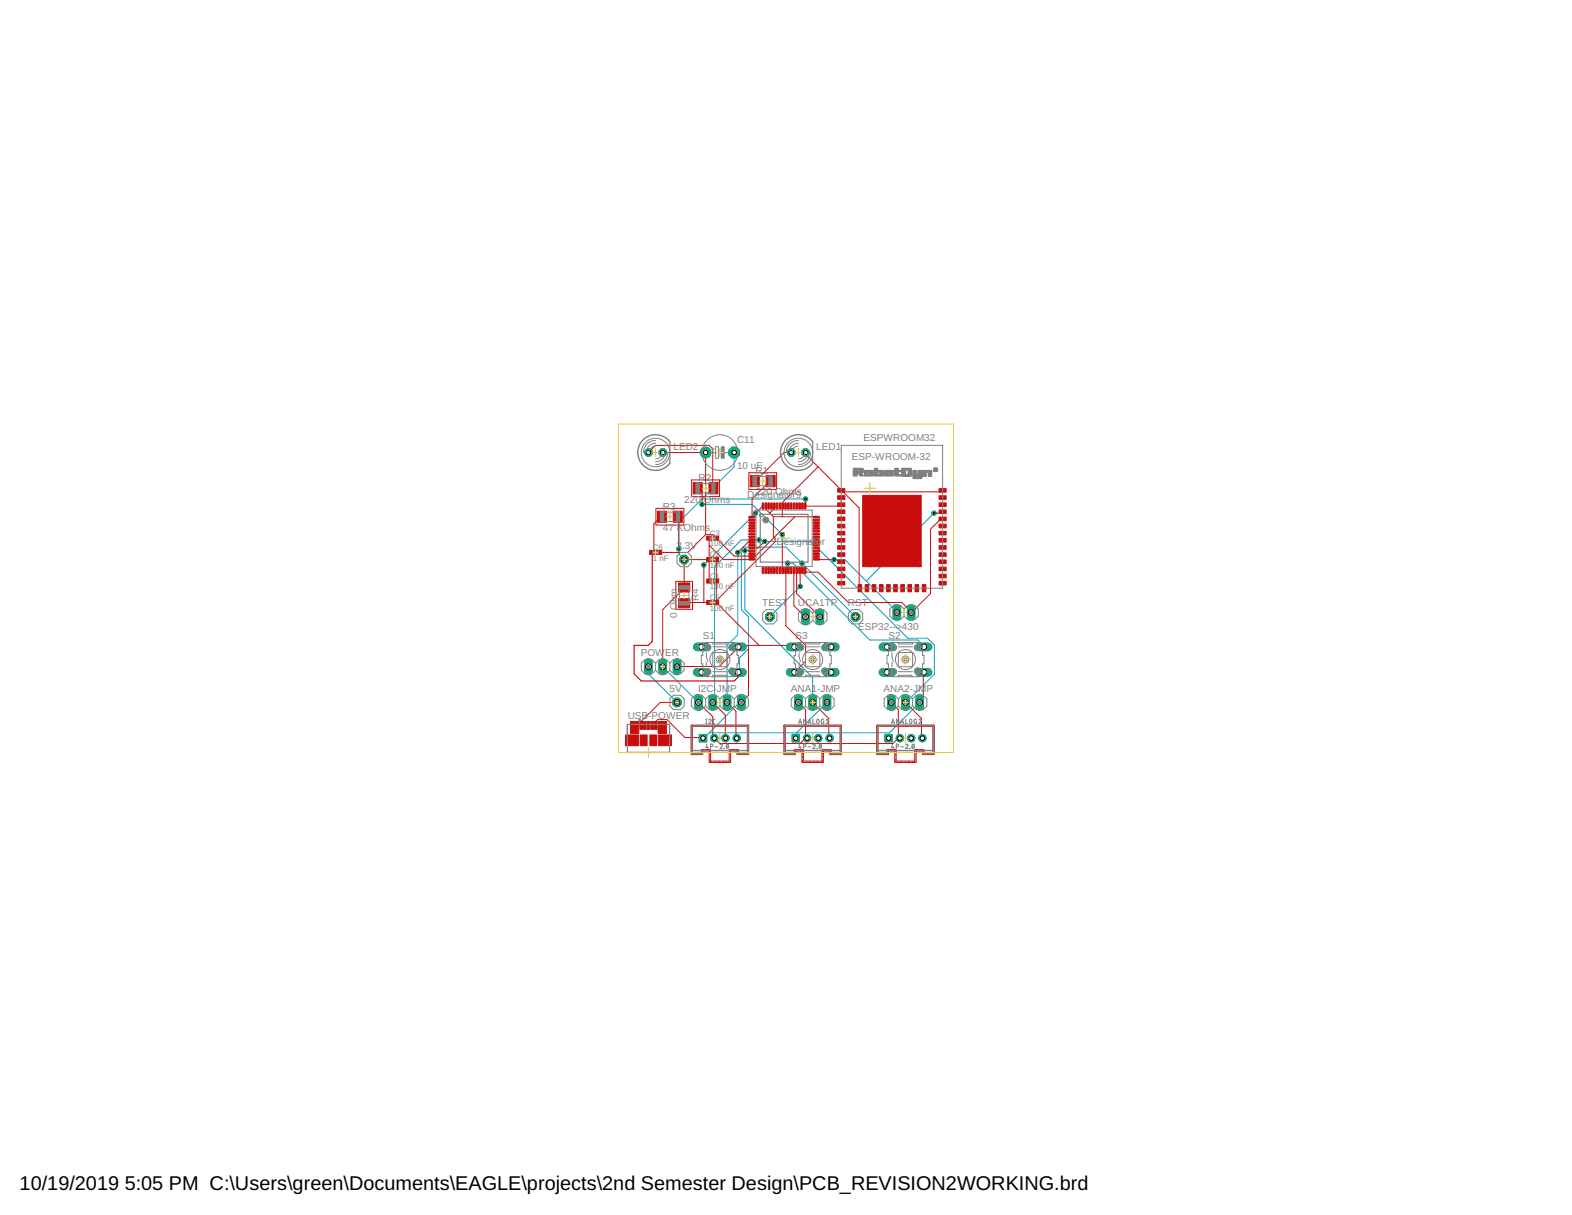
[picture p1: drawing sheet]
<svg xmlns="http://www.w3.org/2000/svg" width="279mm" height="216mm" viewBox="0 0 279 216" stroke-linecap="round" stroke-linejoin="round" font-family="sans-serif">
<defs><g id="words">
<g font-size="3.5">
<text x="3.5" y="211.4">10/19/2019</text>
<text x="22.2" y="211.4">5:05 PM C:\Users\green\Documents\EAGLE\projects\2nd Semester Design\PCB_REVISION2WORKING.brd</text>
</g>
<g font-size="1.8" fill="#808080">
<text x="119.7" y="79.9">LED2</text>
<text x="131" y="78.6">C11</text>
<text x="131" y="83.3">10 uF</text>
<text x="145.1" y="79.9">LED1</text>
<text x="151.4" y="81.7">ESP-WROOM-32</text>
<text x="153.5" y="78.4">ESPWROOM32</text>
<text x="121.6" y="89.3">220</text>
<text x="124.1" y="85.5">R</text>
<text x="125.1" y="89.3">Ohms</text>
<text x="125.4" y="85.5">2</text>
<text x="132.8" y="88.5">Designator9</text>
<text x="134.3" y="84.2">R1</text>
<text x="134.3" y="88">220 Ohms</text>
<text x="117.8" y="90.6">R3</text>
<text x="117.8" y="94.4">47 KOhms</text>
<text x="120.3" y="97.6">3.3V</text>
<text x="137.5" y="96.8">.D</text>
<text x="139.3" y="96.8">esigna</text>
<text x="144.6" y="96.8">tor</text>
<text x="124.1" y="106.8" transform="rotate(-90 124.1 106.8)">R4</text>
<text x="135.5" y="107.8">TEST</text>
<text x="141.8" y="107.8">UCA1TP</text>
<text x="150.7" y="107.8">RST</text>
<text x="120.3" y="109.9" transform="rotate(-90 120.3 109.9)">0 Ohm</text>
<text x="124.9" y="113.5">S1</text>
<text x="141.4" y="113.5">S3</text>
<text x="152.5" y="111.9">ESP32--&gt;430</text>
<text x="157.9" y="113.5">S2</text>
<text x="113.9" y="116.7">POW</text>
<text x="118.2" y="116.7">ER</text>
<text x="123.6" y="115.6">1</text>
<text x="131.5" y="115.7">2</text>
<text x="140.1" y="115.6">1</text>
<text x="148" y="115.7">2</text>
<text x="156.6" y="115.6">1</text>
<text x="164.5" y="115.7">2</text>
<text x="119" y="123">5V</text>
<text x="123.4" y="120">3</text>
<text x="124.1" y="123">I2C-</text>
<text x="127.4" y="123">JMP</text>
<text x="131.5" y="120">4</text>
<text x="139.9" y="120">3</text>
<text x="140.6" y="123">ANA1-JMP</text>
<text x="148" y="120">4</text>
<text x="156.4" y="120">3</text>
<text x="157.1" y="123">ANA2-JMP</text>
<text x="164.5" y="120">4</text>
<text x="111.6" y="127.7">USB-POWER</text>
</g>
<g font-size="1.4" fill="#808080">
<text x="126.2" y="95.2">C3</text>
<text x="116" y="97.8">C6</text>
<text x="116" y="99.6">1 nF</text>
<text x="126.2" y="99">C2</text>
<text x="126.2" y="100.9">100 nF</text>
<text x="126.2" y="97.1">100 nF</text>
<text x="126.2" y="102.8">C</text>
<text x="126.2" y="106.6">C</text>
<text x="126.2" y="104.7">100 nF</text>
<text x="127.2" y="102.8">1</text>
<text x="127.2" y="106.6">5</text>
<text x="126.2" y="108.5">100 nF</text>
</g>
</g></defs>
<g fill="none" stroke="#0696d7" stroke-width=".18">
<path d="M124.8 88.7l-4.2 4.1v5.7l1 .9M124.8 88.7h18.4M124.8 89.6h8.9l5.3 5.4M130.5 80.4v2.6l-5.7 5.7M131.1 98.2v14.6l-1.9 1.9v10.1M132.4 97.9v10.4l12 12.1v4.4M134.3 91.2l-9.2 9.2M134.9 95.9h-3.1l-4.8 4.8v23.8l-.3 .3M135.9 96.2h8.2l17.3 17.2h3.4l1.3 1.2v5.2l-5.2 5M148.3 99.4h1.9l3.8 3.9M166 91.2l-12 12.1M115.3 118.5v1.2l5 5.1"/>
<path d="M117.8 118.5l6.3 6.3M140 100.1h.9l13.7 13.6h8.6l.9 1 .1 .3M142.2 104.2l-5.4 5.4M152.1 109.6l-12.4-12.4h-7.6l-.3 .3v10.8l1.2 1.3v5.7l-1.6 1.6v2.5l-.2 .1M154 103.3l5.4 5.5M126 130.2h32.1M131.8 124.8h-.4l-6.3 6.4h-.2M147 124.8l-5.4 5.4v1h-.2M158.1 130.2v1h-.2M163.5 124.8l-5.4 5.4"/>
</g>
<circle cx="120.3" cy="124.8" r=".83" fill="#0dab76" stroke="#0dab76" stroke-width=".18"/>
<circle cx="120.3" cy="124.8" r=".51" fill="#fff" stroke="#000" stroke-width=".18"/>
<path d="M140.8 130.5h1.3v1.3h-1.3z" fill="#0dab76" stroke="#0dab76" stroke-width=".18"/>
<circle cx="141.4" cy="131.2" r=".4" fill="#fff" stroke="#000" stroke-width=".18"/>
<circle cx="143.4" cy="131.2" r=".66" fill="#0dab76" stroke="#0dab76" stroke-width=".18"/>
<circle cx="143.4" cy="131.2" r=".4" fill="#fff" stroke="#000" stroke-width=".18"/>
<circle cx="145.4" cy="131.2" r=".66" fill="#0dab76" stroke="#0dab76" stroke-width=".18"/>
<circle cx="145.4" cy="131.2" r=".4" fill="#fff" stroke="#000" stroke-width=".18"/>
<circle cx="147.4" cy="131.2" r=".66" fill="#0dab76" stroke="#0dab76" stroke-width=".18"/>
<circle cx="147.4" cy="131.2" r=".4" fill="#fff" stroke="#000" stroke-width=".18"/>
<path d="M124.3 130.5h1.3v1.3h-1.3z" fill="#0dab76" stroke="#0dab76" stroke-width=".18"/>
<circle cx="124.9" cy="131.2" r=".4" fill="#fff" stroke="#000" stroke-width=".18"/>
<circle cx="127" cy="131.2" r=".66" fill="#0dab76" stroke="#0dab76" stroke-width=".18"/>
<circle cx="127" cy="131.2" r=".4" fill="#fff" stroke="#000" stroke-width=".18"/>
<circle cx="128.9" cy="131.2" r=".66" fill="#0dab76" stroke="#0dab76" stroke-width=".18"/>
<circle cx="128.9" cy="131.2" r=".4" fill="#fff" stroke="#000" stroke-width=".18"/>
<circle cx="130.9" cy="131.2" r=".66" fill="#0dab76" stroke="#0dab76" stroke-width=".18"/>
<circle cx="130.9" cy="131.2" r=".4" fill="#fff" stroke="#000" stroke-width=".18"/>
<circle cx="125.4" cy="80.4" r=".95" fill="#0dab76" stroke="#0dab76" stroke-width=".18"/>
<circle cx="125.4" cy="80.4" r=".4" fill="#fff" stroke="#000" stroke-width=".18"/>
<circle cx="130.5" cy="80.4" r="1.03" fill="#0dab76" stroke="#0dab76" stroke-width=".18"/>
<circle cx="130.5" cy="80.4" r=".4" fill="#fff" stroke="#000" stroke-width=".18"/>
<path d="M157.3 130.5h1.3v1.3h-1.3z" fill="#0dab76" stroke="#0dab76" stroke-width=".18"/>
<circle cx="157.9" cy="131.2" r=".4" fill="#fff" stroke="#000" stroke-width=".18"/>
<circle cx="159.9" cy="131.2" r=".66" fill="#0dab76" stroke="#0dab76" stroke-width=".18"/>
<circle cx="159.9" cy="131.2" r=".4" fill="#fff" stroke="#000" stroke-width=".18"/>
<circle cx="161.9" cy="131.2" r=".66" fill="#0dab76" stroke="#0dab76" stroke-width=".18"/>
<circle cx="161.9" cy="131.2" r=".4" fill="#fff" stroke="#000" stroke-width=".18"/>
<circle cx="163.9" cy="131.2" r=".66" fill="#0dab76" stroke="#0dab76" stroke-width=".18"/>
<circle cx="163.9" cy="131.2" r=".4" fill="#fff" stroke="#000" stroke-width=".18"/>
<circle cx="136.8" cy="109.6" r=".83" fill="#0dab76" stroke="#0dab76" stroke-width=".18"/>
<circle cx="136.8" cy="109.6" r=".51" fill="#fff" stroke="#000" stroke-width=".18"/>
<path d="M124.1 124.1v1.5" fill="none" stroke="#0dab76" stroke-width="1.5"/>
<circle cx="124.1" cy="124.8" r=".51" fill="#fff" stroke="#000" stroke-width=".18"/>
<path d="M126.7 124.1v1.5" fill="none" stroke="#0dab76" stroke-width="1.5"/>
<circle cx="126.7" cy="124.8" r=".51" fill="#fff" stroke="#000" stroke-width=".18"/>
<path d="M129.2 124.1v1.5" fill="none" stroke="#0dab76" stroke-width="1.5"/>
<circle cx="129.2" cy="124.8" r=".51" fill="#fff" stroke="#000" stroke-width=".18"/>
<path d="M131.8 124.1v1.5" fill="none" stroke="#0dab76" stroke-width="1.5"/>
<circle cx="131.8" cy="124.8" r=".51" fill="#fff" stroke="#000" stroke-width=".18"/>
<circle cx="152.1" cy="109.6" r=".83" fill="#0dab76" stroke="#0dab76" stroke-width=".18"/>
<circle cx="152.1" cy="109.6" r=".51" fill="#fff" stroke="#000" stroke-width=".18"/>
<path d="M161.9 108.1v1.5" fill="none" stroke="#0dab76" stroke-width="1.5"/>
<circle cx="161.9" cy="108.8" r=".51" fill="#fff" stroke="#000" stroke-width=".18"/>
<path d="M159.4 108.1v1.5" fill="none" stroke="#0dab76" stroke-width="1.5"/>
<circle cx="159.4" cy="108.8" r=".51" fill="#fff" stroke="#000" stroke-width=".18"/>
<path d="M141.9 124.1v1.5" fill="none" stroke="#0dab76" stroke-width="1.5"/>
<circle cx="141.9" cy="124.8" r=".51" fill="#fff" stroke="#000" stroke-width=".18"/>
<path d="M144.4 124.1v1.5" fill="none" stroke="#0dab76" stroke-width="1.5"/>
<circle cx="144.4" cy="124.8" r=".51" fill="#fff" stroke="#000" stroke-width=".18"/>
<path d="M147 124.1v1.5" fill="none" stroke="#0dab76" stroke-width="1.5"/>
<circle cx="147" cy="124.8" r=".51" fill="#fff" stroke="#000" stroke-width=".18"/>
<path d="M158.4 124.1v1.5" fill="none" stroke="#0dab76" stroke-width="1.5"/>
<circle cx="158.4" cy="124.8" r=".51" fill="#fff" stroke="#000" stroke-width=".18"/>
<path d="M160.9 124.1v1.5" fill="none" stroke="#0dab76" stroke-width="1.5"/>
<circle cx="160.9" cy="124.8" r=".51" fill="#fff" stroke="#000" stroke-width=".18"/>
<path d="M163.5 124.1v1.5" fill="none" stroke="#0dab76" stroke-width="1.5"/>
<circle cx="163.5" cy="124.8" r=".51" fill="#fff" stroke="#000" stroke-width=".18"/>
<circle cx="140.6" cy="80.4" r=".71" fill="#0dab76" stroke="#0dab76" stroke-width=".18"/>
<circle cx="140.6" cy="80.4" r=".4" fill="#fff" stroke="#000" stroke-width=".18"/>
<circle cx="143.2" cy="80.4" r=".71" fill="#0dab76" stroke="#0dab76" stroke-width=".18"/>
<circle cx="143.2" cy="80.4" r=".4" fill="#fff" stroke="#000" stroke-width=".18"/>
<circle cx="115.3" cy="80.4" r=".71" fill="#0dab76" stroke="#0dab76" stroke-width=".18"/>
<circle cx="115.3" cy="80.4" r=".4" fill="#fff" stroke="#000" stroke-width=".18"/>
<circle cx="117.8" cy="80.4" r=".71" fill="#0dab76" stroke="#0dab76" stroke-width=".18"/>
<circle cx="117.8" cy="80.4" r=".4" fill="#fff" stroke="#000" stroke-width=".18"/>
<path d="M123.9 115h1.6" fill="none" stroke="#0dab76" stroke-width="1.5"/>
<circle cx="124.7" cy="115" r=".51" fill="#fff" stroke="#000" stroke-width=".18"/>
<path d="M123.9 119.5h1.6" fill="none" stroke="#0dab76" stroke-width="1.5"/>
<circle cx="124.7" cy="119.5" r=".51" fill="#fff" stroke="#000" stroke-width=".18"/>
<path d="M130.4 115h1.6" fill="none" stroke="#0dab76" stroke-width="1.5"/>
<circle cx="131.2" cy="115" r=".51" fill="#fff" stroke="#000" stroke-width=".18"/>
<path d="M130.4 119.5h1.6" fill="none" stroke="#0dab76" stroke-width="1.5"/>
<circle cx="131.2" cy="119.5" r=".51" fill="#fff" stroke="#000" stroke-width=".18"/>
<path d="M156.9 115h1.6" fill="none" stroke="#0dab76" stroke-width="1.5"/>
<circle cx="157.7" cy="115" r=".51" fill="#fff" stroke="#000" stroke-width=".18"/>
<path d="M156.9 119.5h1.6" fill="none" stroke="#0dab76" stroke-width="1.5"/>
<circle cx="157.7" cy="119.5" r=".51" fill="#fff" stroke="#000" stroke-width=".18"/>
<path d="M163.4 115h1.6" fill="none" stroke="#0dab76" stroke-width="1.5"/>
<circle cx="164.2" cy="115" r=".51" fill="#fff" stroke="#000" stroke-width=".18"/>
<path d="M163.4 119.5h1.6" fill="none" stroke="#0dab76" stroke-width="1.5"/>
<circle cx="164.2" cy="119.5" r=".51" fill="#fff" stroke="#000" stroke-width=".18"/>
<path d="M140.4 115h1.6" fill="none" stroke="#0dab76" stroke-width="1.5"/>
<circle cx="141.2" cy="115" r=".51" fill="#fff" stroke="#000" stroke-width=".18"/>
<path d="M140.4 119.5h1.6" fill="none" stroke="#0dab76" stroke-width="1.5"/>
<circle cx="141.2" cy="119.5" r=".51" fill="#fff" stroke="#000" stroke-width=".18"/>
<path d="M146.9 115h1.6" fill="none" stroke="#0dab76" stroke-width="1.5"/>
<circle cx="147.7" cy="115" r=".51" fill="#fff" stroke="#000" stroke-width=".18"/>
<path d="M146.9 119.5h1.6" fill="none" stroke="#0dab76" stroke-width="1.5"/>
<circle cx="147.7" cy="119.5" r=".51" fill="#fff" stroke="#000" stroke-width=".18"/>
<path d="M115.3 117.7v1.5" fill="none" stroke="#0dab76" stroke-width="1.5"/>
<circle cx="115.3" cy="118.5" r=".51" fill="#fff" stroke="#000" stroke-width=".18"/>
<path d="M117.8 117.7v1.5" fill="none" stroke="#0dab76" stroke-width="1.5"/>
<circle cx="117.8" cy="118.5" r=".51" fill="#fff" stroke="#000" stroke-width=".18"/>
<path d="M120.3 117.7v1.5" fill="none" stroke="#0dab76" stroke-width="1.5"/>
<circle cx="120.3" cy="118.5" r=".51" fill="#fff" stroke="#000" stroke-width=".18"/>
<path d="M143.2 108.8v1.6" fill="none" stroke="#0dab76" stroke-width="1.5"/>
<circle cx="143.2" cy="109.6" r=".51" fill="#fff" stroke="#000" stroke-width=".18"/>
<path d="M145.7 108.8v1.6" fill="none" stroke="#0dab76" stroke-width="1.5"/>
<circle cx="145.7" cy="109.6" r=".51" fill="#fff" stroke="#000" stroke-width=".18"/>
<circle cx="121.6" cy="99.4" r=".83" fill="#0dab76" stroke="#0dab76" stroke-width=".18"/>
<circle cx="121.6" cy="99.4" r=".51" fill="#fff" stroke="#000" stroke-width=".18"/>
<circle cx="120.6" cy="97.5" r=".38" fill="#0dab76" stroke="#0dab76" stroke-width=".18"/>
<circle cx="120.6" cy="97.5" r=".17" fill="#fff" stroke="#000" stroke-width=".18"/>
<circle cx="143.2" cy="88.7" r=".38" fill="#0dab76" stroke="#0dab76" stroke-width=".18"/>
<circle cx="143.2" cy="88.7" r=".17" fill="#fff" stroke="#000" stroke-width=".18"/>
<circle cx="148.3" cy="99.4" r=".38" fill="#0dab76" stroke="#0dab76" stroke-width=".18"/>
<circle cx="148.3" cy="99.4" r=".17" fill="#fff" stroke="#000" stroke-width=".18"/>
<circle cx="166" cy="91.2" r=".38" fill="#0dab76" stroke="#0dab76" stroke-width=".18"/>
<circle cx="166" cy="91.2" r=".17" fill="#fff" stroke="#000" stroke-width=".18"/>
<circle cx="131.1" cy="98.2" r=".38" fill="#0dab76" stroke="#0dab76" stroke-width=".18"/>
<circle cx="131.1" cy="98.2" r=".17" fill="#fff" stroke="#000" stroke-width=".18"/>
<circle cx="135.9" cy="96.2" r=".38" fill="#0dab76" stroke="#0dab76" stroke-width=".18"/>
<circle cx="135.9" cy="96.2" r=".17" fill="#fff" stroke="#000" stroke-width=".18"/>
<circle cx="142.5" cy="100.1" r=".38" fill="#0dab76" stroke="#0dab76" stroke-width=".18"/>
<circle cx="142.5" cy="100.1" r=".17" fill="#fff" stroke="#000" stroke-width=".18"/>
<circle cx="140" cy="100.1" r=".38" fill="#0dab76" stroke="#0dab76" stroke-width=".18"/>
<circle cx="140" cy="100.1" r=".17" fill="#fff" stroke="#000" stroke-width=".18"/>
<circle cx="142.2" cy="104.2" r=".38" fill="#0dab76" stroke="#0dab76" stroke-width=".18"/>
<circle cx="142.2" cy="104.2" r=".17" fill="#fff" stroke="#000" stroke-width=".18"/>
<circle cx="139" cy="95" r=".38" fill="#0dab76" stroke="#0dab76" stroke-width=".18"/>
<circle cx="139" cy="95" r=".17" fill="#fff" stroke="#000" stroke-width=".18"/>
<circle cx="124.8" cy="89.6" r=".38" fill="#0dab76" stroke="#0dab76" stroke-width=".18"/>
<circle cx="124.8" cy="89.6" r=".17" fill="#fff" stroke="#000" stroke-width=".18"/>
<circle cx="134.3" cy="91.2" r=".38" fill="#0dab76" stroke="#0dab76" stroke-width=".18"/>
<circle cx="134.3" cy="91.2" r=".17" fill="#fff" stroke="#000" stroke-width=".18"/>
<circle cx="125.1" cy="100.4" r=".38" fill="#0dab76" stroke="#0dab76" stroke-width=".18"/>
<circle cx="125.1" cy="100.4" r=".17" fill="#fff" stroke="#000" stroke-width=".18"/>
<circle cx="132.4" cy="97.9" r=".38" fill="#0dab76" stroke="#0dab76" stroke-width=".18"/>
<circle cx="132.4" cy="97.9" r=".17" fill="#fff" stroke="#000" stroke-width=".18"/>
<circle cx="134.9" cy="95.9" r=".38" fill="#0dab76" stroke="#0dab76" stroke-width=".18"/>
<circle cx="134.9" cy="95.9" r=".17" fill="#fff" stroke="#000" stroke-width=".18"/>
<g fill="#c90d0c" stroke="#c90d0c" stroke-width=".18">
<path d="M148.9 86.8h1.3v.7h-1.3z"/>
<path d="M148.9 88.1h1.3v.6h-1.3z"/>
<path d="M148.9 89.4h1.3v.6h-1.3z"/>
<path d="M148.9 90.6h1.3v.6h-1.3z"/>
<path d="M148.9 91.9h1.3v.6h-1.3z"/>
<path d="M148.9 93.2h1.3v.6h-1.3z"/>
<path d="M148.9 94.4h1.3v.7h-1.3z"/>
<path d="M148.9 95.7h1.3v.6h-1.3z"/>
<path d="M148.9 97h1.3v.6h-1.3z"/>
<path d="M148.9 98.2h1.3v.7h-1.3z"/>
<path d="M148.9 99.5h1.3v.6h-1.3z"/>
<path d="M148.9 100.8h1.3v.6h-1.3z"/>
<path d="M148.9 102h1.3v.7h-1.3z"/>
<path d="M148.9 103.3h1.3v.6h-1.3z"/>
<path d="M152.5 103.9h.6v1.3h-.6z"/>
<path d="M153.8 103.9h.6v1.3h-.6z"/>
<path d="M155 103.9h.7v1.3h-.7z"/>
<path d="M156.3 103.9h.7v1.3h-.7z"/>
<path d="M157.6 103.9h.6v1.3h-.6z"/>
<path d="M158.8 103.9h.7v1.3h-.7z"/>
<path d="M160.1 103.9h.6v1.3h-.6z"/>
<path d="M161.4 103.9h.6v1.3h-.6z"/>
<path d="M162.6 103.9h.7v1.3h-.7z"/>
<path d="M163.9 103.9h.6v1.3h-.6z"/>
<path d="M166.9 86.8h1.3v.7h-1.3z"/>
<path d="M166.9 88.1h1.3v.6h-1.3z"/>
<path d="M166.9 89.4h1.3v.6h-1.3z"/>
<path d="M166.9 90.6h1.3v.6h-1.3z"/>
<path d="M166.9 91.9h1.3v.6h-1.3z"/>
<path d="M166.9 93.2h1.3v.6h-1.3z"/>
<path d="M166.9 94.4h1.3v.7h-1.3z"/>
<path d="M166.9 95.7h1.3v.6h-1.3z"/>
<path d="M166.9 97h1.3v.6h-1.3z"/>
<path d="M166.9 98.2h1.3v.7h-1.3z"/>
<path d="M166.9 99.5h1.3v.6h-1.3z"/>
<path d="M166.9 100.8h1.3v.6h-1.3z"/>
<path d="M166.9 102h1.3v.7h-1.3z"/>
<path d="M166.9 103.3h1.3v.6h-1.3z"/>
<path d="M154.6 89.3h8.9v10.1h-8.9z"/>
<path d="M153.3 89.3h1.3v11.4h-1.3z"/>
<path d="M154.6 99.4h8.9v1.3h-8.9z"/>
<path d="M153.3 88h10.2v1.3h-10.2z"/>
<path d="M163.5 88h.2v12.6h-.2z"/>
<path d="M163.5 100.6h.2v.1h-.2z"/>
<path d="M113.7 128.2h.5v1.4h-.5z"/>
<path d="M114.4 128.2h.5v1.4h-.5z"/>
<path d="M115 128.2h.5v1.4h-.5z"/>
<path d="M115.7 128.2h.4v1.4h-.4z"/>
<path d="M116.3 128.2h.5v1.4h-.5z"/>
<path d="M117 128.2h1.4v2.1h-1.4z"/>
<path d="M112.1 128.2h1.4v2.1h-1.4z"/>
<path d="M113.8 130.6h1.2v1.9h-1.2z"/>
<path d="M115.5 130.6h1.2v1.9h-1.2z"/>
<path d="M111.2 130.6h2.3v1.9h-2.3z"/>
<path d="M117 130.6h2.4v1.9h-2.4z"/>
<path d="M125.6 102.9h.9v.7h-.9z"/>
<path d="M126.8 102.9h.9v.7h-.9z"/>
<path d="M125.6 99.1h.9v.7h-.9z"/>
<path d="M126.8 99.1h.9v.7h-.9z"/>
<path d="M125.6 95.3h.9v.7h-.9z"/>
<path d="M126.8 95.3h.9v.7h-.9z"/>
<path d="M125.6 106.7h.9v.7h-.9z"/>
<path d="M126.8 106.7h.9v.7h-.9z"/>
<path d="M115.5 97.8h.9v.7h-.9z"/>
<path d="M116.7 97.8h.9v.7h-.9z"/>
<path d="M133.3 84.5h1.7v2h-1.7z"/>
<path d="M136.2 84.5h1.6v2h-1.6z"/>
<path d="M123.2 85.8h1.6v2h-1.6z"/>
<path d="M126 85.8h1.6v2h-1.6z"/>
<path d="M116.9 90.8h1.6v2h-1.6z"/>
<path d="M119.7 90.8h1.6v2h-1.6z"/>
<path d="M120.6 103.6h2v1.6h-2z"/>
<path d="M120.6 106.4h2v1.6h-2z"/>
</g>
<g fill="#c90d0c" stroke="#c90d0c" stroke-width=".18">
<path d="M133.1 91.8l1-.1 .1 .2-.1 .1h-.9z" fill-rule="evenodd"/>
<path d="M133.1 92.3l1-.1 .1 .2-.1 .1h-.9z" fill-rule="evenodd"/>
<path d="M133.1 92.8l1-.1 .1 .2-.1 .1h-.9z" fill-rule="evenodd"/>
<path d="M133.1 93.3l1-.1 .1 .2-.1 .1h-.9z" fill-rule="evenodd"/>
<path d="M133.1 93.8l1-.1 .1 .2-.1 .1h-.9z" fill-rule="evenodd"/>
<path d="M133.1 94.3l1-.1 .1 .2-.1 .1h-.9z" fill-rule="evenodd"/>
<path d="M133.1 94.8l1-.1 .1 .2-.1 .1h-.9z" fill-rule="evenodd"/>
<path d="M133.1 95.3l1-.1 .1 .2-.1 .1h-.9z" fill-rule="evenodd"/>
<path d="M133.1 95.8l1-.1 .1 .2-.1 .1h-.9z" fill-rule="evenodd"/>
<path d="M133.1 96.3l1-.1 .1 .2-.1 .1h-.9z" fill-rule="evenodd"/>
<path d="M133.1 96.8l1-.1 .1 .2-.1 .1h-.9z" fill-rule="evenodd"/>
<path d="M133.1 97.3l1-.1 .1 .2-.1 .1h-.9z" fill-rule="evenodd"/>
<path d="M133.1 97.8l1-.1 .1 .2-.1 .1h-.9z" fill-rule="evenodd"/>
<path d="M133.1 98.3l1-.1 .1 .2-.1 .1h-.9z" fill-rule="evenodd"/>
<path d="M133.1 98.8l1-.1 .1 .2-.1 .1h-.9z" fill-rule="evenodd"/>
<path d="M133.1 99.3l1-.1 .1 .2-.1 .1h-.9z" fill-rule="evenodd"/>
<path d="M135.5 100.8l.3 .1v.9l-.2 .1-.1-.1z" fill-rule="evenodd"/>
<path d="M136 100.8l.3 .1v.9l-.2 .1-.1-.1z" fill-rule="evenodd"/>
<path d="M136.5 100.8l.3 .1v.9l-.2 .1-.1-.1z" fill-rule="evenodd"/>
<path d="M137 100.8l.3 .1v.9l-.2 .1-.1-.1z" fill-rule="evenodd"/>
<path d="M137.5 100.8l.3 .1v.9l-.2 .1-.1-.1z" fill-rule="evenodd"/>
<path d="M138 100.8l.3 .1v.9l-.2 .1-.1-.1z" fill-rule="evenodd"/>
<path d="M138.5 100.8l.3 .1v.9l-.2 .1-.1-.1z" fill-rule="evenodd"/>
<path d="M139 100.8l.3 .1v.9l-.2 .1-.1-.1z" fill-rule="evenodd"/>
<path d="M139.5 100.8l.3 .1v.9l-.2 .1-.1-.1z" fill-rule="evenodd"/>
<path d="M140 100.8l.3 .1v.9l-.2 .1-.1-.1z" fill-rule="evenodd"/>
<path d="M140.5 100.8l.3 .1v.9l-.2 .1-.1-.1z" fill-rule="evenodd"/>
<path d="M141 100.8l.3 .1v.9l-.2 .1-.1-.1z" fill-rule="evenodd"/>
<path d="M141.5 100.8l.3 .1v.9l-.2 .1-.1-.1z" fill-rule="evenodd"/>
<path d="M142 100.8l.3 .1v.9l-.2 .1-.1-.1z" fill-rule="evenodd"/>
<path d="M142.5 100.8l.3 .1v.9l-.2 .1-.1-.1z" fill-rule="evenodd"/>
<path d="M143 100.8l.3 .1v.9l-.2 .1-.1-.1z" fill-rule="evenodd"/>
<path d="M144.6 99.3l.9-.1 .2 .2-.2 .1h-.8z" fill-rule="evenodd"/>
<path d="M144.6 98.8l.9-.1 .2 .2-.2 .1h-.8z" fill-rule="evenodd"/>
<path d="M144.6 98.3l.9-.1 .2 .2-.2 .1h-.8z" fill-rule="evenodd"/>
<path d="M144.6 97.8l.9-.1 .2 .2-.2 .1h-.8z" fill-rule="evenodd"/>
<path d="M144.6 97.3l.9-.1 .2 .2-.2 .1h-.8z" fill-rule="evenodd"/>
<path d="M144.6 96.8l.9-.1 .2 .2-.2 .1h-.8z" fill-rule="evenodd"/>
<path d="M144.6 96.3l.9-.1 .2 .2-.2 .1h-.8z" fill-rule="evenodd"/>
<path d="M144.6 95.8l.9-.1 .2 .2-.2 .1h-.8z" fill-rule="evenodd"/>
<path d="M144.6 95.3l.9-.1 .2 .2-.2 .1h-.8z" fill-rule="evenodd"/>
<path d="M144.6 94.8l.9-.1 .2 .2-.2 .1h-.8z" fill-rule="evenodd"/>
<path d="M144.6 94.3l.9-.1 .2 .2-.2 .1h-.8z" fill-rule="evenodd"/>
<path d="M144.6 93.8l.9-.1 .2 .2-.2 .1h-.8z" fill-rule="evenodd"/>
<path d="M144.6 93.3l.9-.1 .2 .2-.2 .1h-.8z" fill-rule="evenodd"/>
<path d="M144.6 92.8l.9-.1 .2 .2-.2 .1h-.8z" fill-rule="evenodd"/>
<path d="M144.6 92.3l.9-.1 .2 .2-.2 .1h-.8z" fill-rule="evenodd"/>
<path d="M144.6 91.8l.9-.1 .2 .2-.2 .1h-.8z" fill-rule="evenodd"/>
<path d="M143 89.4l.3 .1v.8l-.2 .2-.1-.2z" fill-rule="evenodd"/>
<path d="M142.5 89.4l.3 .1v.8l-.2 .2-.1-.2z" fill-rule="evenodd"/>
<path d="M142 89.4l.3 .1v.8l-.2 .2-.1-.2z" fill-rule="evenodd"/>
<path d="M141.5 89.4l.3 .1v.8l-.2 .2-.1-.2z" fill-rule="evenodd"/>
<path d="M141 89.4l.3 .1v.8l-.2 .2-.1-.2z" fill-rule="evenodd"/>
<path d="M140.5 89.4l.3 .1v.8l-.2 .2-.1-.2z" fill-rule="evenodd"/>
<path d="M140 89.4l.3 .1v.8l-.2 .2-.1-.2z" fill-rule="evenodd"/>
<path d="M139.5 89.4l.3 .1v.8l-.2 .2-.1-.2z" fill-rule="evenodd"/>
<path d="M139 89.4l.3 .1v.8l-.2 .2-.1-.2z" fill-rule="evenodd"/>
<path d="M138.5 89.4l.3 .1v.8l-.2 .2-.1-.2z" fill-rule="evenodd"/>
<path d="M138 89.4l.3 .1v.8l-.2 .2-.1-.2z" fill-rule="evenodd"/>
<path d="M137.5 89.4l.3 .1v.8l-.2 .2-.1-.2z" fill-rule="evenodd"/>
<path d="M137 89.4l.3 .1v.8l-.2 .2-.1-.2z" fill-rule="evenodd"/>
<path d="M136.5 89.4l.3 .1v.8l-.2 .2-.1-.2z" fill-rule="evenodd"/>
<path d="M136 89.4l.3 .1v.8l-.2 .2-.1-.2z" fill-rule="evenodd"/>
<path d="M135.5 89.4l.3 .1v.8l-.2 .2-.1-.2z" fill-rule="evenodd"/>
</g>
<g fill="none" stroke="#c90d0c" stroke-width=".18">
<path d="M115.3 80.4l1.2-1.3h9.5l.7 .7v7h.1M117.7 91.8h-.2l-1.3 1.3v5.1h-.3M117.8 80.4h7.6v14.6M120.5 91.8h.1v5.7M124 86.8l.8 .6v2.2M125.4 95l-3.2 3.2h-5.1M126 95.6h.1M126 96.9l2.6 2.5h5M126 95.6v7.7M126.1 99.4h-4.5v5.1l-3.8 3.8v10.2M127.3 95.6h.1M127.3 99.4v7.7"/>
<path d="M132.4 97.9h1.2M133.6 96.4l-.6-.1-1.9 1.9M133.6 95.9h1.3M135.6 89.9l-1.3 1.3M135.9 96.2l-1.2 1.2h-1.1M136.1 89.9l.1 .7 .6 .6M136.8 91.2l.7 .6M137 85.5h-.2l-3.1 3.2-.1 3.2M137.5 91.8l7.6 .1M137.5 91.8v3.5l.3 .3v.7l-10.5 10.4v.4M137.6 89.9v.5l-.8 .8M139 95l.1 6.4"/>
<path d="M140.6 80.4h-1.2l-5.2 5.1M141.3 91.8l-7 7h-3.8l-3.8-3.8h-1.3M143.2 80.4v.3l6.3 6.4M145.1 99.4h3.2M145.4 83l-6.4 6.3v2.5M149.5 88.4v1.5h-6.3v-1.2M149.5 87.1l3.2 3.2v14.2h.1M149.5 87.1l.3 .3h17.5l.2-.3M167.5 92.2l-.2 .3h-.3l-1.6 1.5v11.5l-3.5 3.3-1.6-1.7h-9.5l-5.4-5.4h-2.2l-.1-.3M167.5 90.9l-.2 .3h-1.3M125.1 100.4v6.7M126 103.3h.1"/>
<path d="M126.1 107.1h-4.5v.1M127.3 103.3h.1M127.3 107.1l7.6 7.6M133 114.7v8.8l-1.2 1.3M139.6 101.4l.1 9.8 3.5 3.5v2.8l-2 2M140 100.1v1.2l.1 .1M141.1 101.4v6.2l2.1 2M141.2 115l-.3-.3h-9.5l-.2 .4-3.4 3.3-7.5 .1M141.6 101.4v4.1l4.1 4.1M142.1 101.4l.1 .3v2.5M142.5 100.1l.1 1.3M164.2 119.5l-.1 4.7-.6 .6"/>
<path d="M116.6 128.9v-.7l.3-.3h1.7l3.2 3.2h3l.1 .1M120.3 124.8h-3l-3.3 3.4v.7M124.1 124.8l2.6 2.6v3.8h.3l1 .9h30.7l1-.9M126.7 124.8l2.2 2.2v4.2M129.2 124.8l1.6 1.6v4.8h.1M141.9 124.8l1.3 1.3v5.1M143.2 131.2h.2M143.2 131.2l-1 .9M144.4 124.8l2.9 2.9v3.5h.1M158.4 124.8l1.3 1.3v5.1M159.7 131.2h.2M160.9 124.8l2.9 2.9v3.5h.1"/>
</g>
<path d="M115.9 98.2v15.8l-.6 .7h-2.6v5l1.3 1.3h16.5l.7-.7v-.8" fill="none" stroke="#c90d0c" stroke-width=".21"/>
<circle cx="120.3" cy="124.8" r=".83" fill="#0dab76" stroke="#0dab76" stroke-width=".18"/>
<circle cx="120.3" cy="124.8" r=".51" fill="#fff" stroke="#000" stroke-width=".18"/>
<path d="M140.8 130.5h1.3v1.3h-1.3z" fill="#0dab76" stroke="#0dab76" stroke-width=".18"/>
<circle cx="141.4" cy="131.2" r=".4" fill="#fff" stroke="#000" stroke-width=".18"/>
<circle cx="143.4" cy="131.2" r=".66" fill="#0dab76" stroke="#0dab76" stroke-width=".18"/>
<circle cx="143.4" cy="131.2" r=".4" fill="#fff" stroke="#000" stroke-width=".18"/>
<circle cx="145.4" cy="131.2" r=".66" fill="#0dab76" stroke="#0dab76" stroke-width=".18"/>
<circle cx="145.4" cy="131.2" r=".4" fill="#fff" stroke="#000" stroke-width=".18"/>
<circle cx="147.4" cy="131.2" r=".66" fill="#0dab76" stroke="#0dab76" stroke-width=".18"/>
<circle cx="147.4" cy="131.2" r=".4" fill="#fff" stroke="#000" stroke-width=".18"/>
<path d="M124.3 130.5h1.3v1.3h-1.3z" fill="#0dab76" stroke="#0dab76" stroke-width=".18"/>
<circle cx="124.9" cy="131.2" r=".4" fill="#fff" stroke="#000" stroke-width=".18"/>
<circle cx="127" cy="131.2" r=".66" fill="#0dab76" stroke="#0dab76" stroke-width=".18"/>
<circle cx="127" cy="131.2" r=".4" fill="#fff" stroke="#000" stroke-width=".18"/>
<circle cx="128.9" cy="131.2" r=".66" fill="#0dab76" stroke="#0dab76" stroke-width=".18"/>
<circle cx="128.9" cy="131.2" r=".4" fill="#fff" stroke="#000" stroke-width=".18"/>
<circle cx="130.9" cy="131.2" r=".66" fill="#0dab76" stroke="#0dab76" stroke-width=".18"/>
<circle cx="130.9" cy="131.2" r=".4" fill="#fff" stroke="#000" stroke-width=".18"/>
<circle cx="125.4" cy="80.4" r=".95" fill="#0dab76" stroke="#0dab76" stroke-width=".18"/>
<circle cx="125.4" cy="80.4" r=".4" fill="#fff" stroke="#000" stroke-width=".18"/>
<circle cx="130.5" cy="80.4" r="1.03" fill="#0dab76" stroke="#0dab76" stroke-width=".18"/>
<circle cx="130.5" cy="80.4" r=".4" fill="#fff" stroke="#000" stroke-width=".18"/>
<path d="M157.3 130.5h1.3v1.3h-1.3z" fill="#0dab76" stroke="#0dab76" stroke-width=".18"/>
<circle cx="157.9" cy="131.2" r=".4" fill="#fff" stroke="#000" stroke-width=".18"/>
<circle cx="159.9" cy="131.2" r=".66" fill="#0dab76" stroke="#0dab76" stroke-width=".18"/>
<circle cx="159.9" cy="131.2" r=".4" fill="#fff" stroke="#000" stroke-width=".18"/>
<circle cx="161.9" cy="131.2" r=".66" fill="#0dab76" stroke="#0dab76" stroke-width=".18"/>
<circle cx="161.9" cy="131.2" r=".4" fill="#fff" stroke="#000" stroke-width=".18"/>
<circle cx="163.9" cy="131.2" r=".66" fill="#0dab76" stroke="#0dab76" stroke-width=".18"/>
<circle cx="163.9" cy="131.2" r=".4" fill="#fff" stroke="#000" stroke-width=".18"/>
<circle cx="136.8" cy="109.6" r=".83" fill="#0dab76" stroke="#0dab76" stroke-width=".18"/>
<circle cx="136.8" cy="109.6" r=".51" fill="#fff" stroke="#000" stroke-width=".18"/>
<path d="M124.1 124.1v1.5" fill="none" stroke="#0dab76" stroke-width="1.5"/>
<circle cx="124.1" cy="124.8" r=".51" fill="#fff" stroke="#000" stroke-width=".18"/>
<path d="M126.7 124.1v1.5" fill="none" stroke="#0dab76" stroke-width="1.5"/>
<circle cx="126.7" cy="124.8" r=".51" fill="#fff" stroke="#000" stroke-width=".18"/>
<path d="M129.2 124.1v1.5" fill="none" stroke="#0dab76" stroke-width="1.5"/>
<circle cx="129.2" cy="124.8" r=".51" fill="#fff" stroke="#000" stroke-width=".18"/>
<path d="M131.8 124.1v1.5" fill="none" stroke="#0dab76" stroke-width="1.5"/>
<circle cx="131.8" cy="124.8" r=".51" fill="#fff" stroke="#000" stroke-width=".18"/>
<circle cx="152.1" cy="109.6" r=".83" fill="#0dab76" stroke="#0dab76" stroke-width=".18"/>
<circle cx="152.1" cy="109.6" r=".51" fill="#fff" stroke="#000" stroke-width=".18"/>
<path d="M161.9 108.1v1.5" fill="none" stroke="#0dab76" stroke-width="1.5"/>
<circle cx="161.9" cy="108.8" r=".51" fill="#fff" stroke="#000" stroke-width=".18"/>
<path d="M159.4 108.1v1.5" fill="none" stroke="#0dab76" stroke-width="1.5"/>
<circle cx="159.4" cy="108.8" r=".51" fill="#fff" stroke="#000" stroke-width=".18"/>
<path d="M141.9 124.1v1.5" fill="none" stroke="#0dab76" stroke-width="1.5"/>
<circle cx="141.9" cy="124.8" r=".51" fill="#fff" stroke="#000" stroke-width=".18"/>
<path d="M144.4 124.1v1.5" fill="none" stroke="#0dab76" stroke-width="1.5"/>
<circle cx="144.4" cy="124.8" r=".51" fill="#fff" stroke="#000" stroke-width=".18"/>
<path d="M147 124.1v1.5" fill="none" stroke="#0dab76" stroke-width="1.5"/>
<circle cx="147" cy="124.8" r=".51" fill="#fff" stroke="#000" stroke-width=".18"/>
<path d="M158.4 124.1v1.5" fill="none" stroke="#0dab76" stroke-width="1.5"/>
<circle cx="158.4" cy="124.8" r=".51" fill="#fff" stroke="#000" stroke-width=".18"/>
<path d="M160.9 124.1v1.5" fill="none" stroke="#0dab76" stroke-width="1.5"/>
<circle cx="160.9" cy="124.8" r=".51" fill="#fff" stroke="#000" stroke-width=".18"/>
<path d="M163.5 124.1v1.5" fill="none" stroke="#0dab76" stroke-width="1.5"/>
<circle cx="163.5" cy="124.8" r=".51" fill="#fff" stroke="#000" stroke-width=".18"/>
<circle cx="140.6" cy="80.4" r=".71" fill="#0dab76" stroke="#0dab76" stroke-width=".18"/>
<circle cx="140.6" cy="80.4" r=".4" fill="#fff" stroke="#000" stroke-width=".18"/>
<circle cx="143.2" cy="80.4" r=".71" fill="#0dab76" stroke="#0dab76" stroke-width=".18"/>
<circle cx="143.2" cy="80.4" r=".4" fill="#fff" stroke="#000" stroke-width=".18"/>
<circle cx="115.3" cy="80.4" r=".71" fill="#0dab76" stroke="#0dab76" stroke-width=".18"/>
<circle cx="115.3" cy="80.4" r=".4" fill="#fff" stroke="#000" stroke-width=".18"/>
<circle cx="117.8" cy="80.4" r=".71" fill="#0dab76" stroke="#0dab76" stroke-width=".18"/>
<circle cx="117.8" cy="80.4" r=".4" fill="#fff" stroke="#000" stroke-width=".18"/>
<path d="M123.9 115h1.6" fill="none" stroke="#0dab76" stroke-width="1.5"/>
<circle cx="124.7" cy="115" r=".51" fill="#fff" stroke="#000" stroke-width=".18"/>
<path d="M123.9 119.5h1.6" fill="none" stroke="#0dab76" stroke-width="1.5"/>
<circle cx="124.7" cy="119.5" r=".51" fill="#fff" stroke="#000" stroke-width=".18"/>
<path d="M130.4 115h1.6" fill="none" stroke="#0dab76" stroke-width="1.5"/>
<circle cx="131.2" cy="115" r=".51" fill="#fff" stroke="#000" stroke-width=".18"/>
<path d="M130.4 119.5h1.6" fill="none" stroke="#0dab76" stroke-width="1.5"/>
<circle cx="131.2" cy="119.5" r=".51" fill="#fff" stroke="#000" stroke-width=".18"/>
<path d="M156.9 115h1.6" fill="none" stroke="#0dab76" stroke-width="1.5"/>
<circle cx="157.7" cy="115" r=".51" fill="#fff" stroke="#000" stroke-width=".18"/>
<path d="M156.9 119.5h1.6" fill="none" stroke="#0dab76" stroke-width="1.5"/>
<circle cx="157.7" cy="119.5" r=".51" fill="#fff" stroke="#000" stroke-width=".18"/>
<path d="M163.4 115h1.6" fill="none" stroke="#0dab76" stroke-width="1.5"/>
<circle cx="164.2" cy="115" r=".51" fill="#fff" stroke="#000" stroke-width=".18"/>
<path d="M163.4 119.5h1.6" fill="none" stroke="#0dab76" stroke-width="1.5"/>
<circle cx="164.2" cy="119.5" r=".51" fill="#fff" stroke="#000" stroke-width=".18"/>
<path d="M140.4 115h1.6" fill="none" stroke="#0dab76" stroke-width="1.5"/>
<circle cx="141.2" cy="115" r=".51" fill="#fff" stroke="#000" stroke-width=".18"/>
<path d="M140.4 119.5h1.6" fill="none" stroke="#0dab76" stroke-width="1.5"/>
<circle cx="141.2" cy="119.5" r=".51" fill="#fff" stroke="#000" stroke-width=".18"/>
<path d="M146.9 115h1.6" fill="none" stroke="#0dab76" stroke-width="1.5"/>
<circle cx="147.7" cy="115" r=".51" fill="#fff" stroke="#000" stroke-width=".18"/>
<path d="M146.9 119.5h1.6" fill="none" stroke="#0dab76" stroke-width="1.5"/>
<circle cx="147.7" cy="119.5" r=".51" fill="#fff" stroke="#000" stroke-width=".18"/>
<path d="M115.3 117.7v1.5" fill="none" stroke="#0dab76" stroke-width="1.5"/>
<circle cx="115.3" cy="118.5" r=".51" fill="#fff" stroke="#000" stroke-width=".18"/>
<path d="M117.8 117.7v1.5" fill="none" stroke="#0dab76" stroke-width="1.5"/>
<circle cx="117.8" cy="118.5" r=".51" fill="#fff" stroke="#000" stroke-width=".18"/>
<path d="M120.3 117.7v1.5" fill="none" stroke="#0dab76" stroke-width="1.5"/>
<circle cx="120.3" cy="118.5" r=".51" fill="#fff" stroke="#000" stroke-width=".18"/>
<path d="M143.2 108.8v1.6" fill="none" stroke="#0dab76" stroke-width="1.5"/>
<circle cx="143.2" cy="109.6" r=".51" fill="#fff" stroke="#000" stroke-width=".18"/>
<path d="M145.7 108.8v1.6" fill="none" stroke="#0dab76" stroke-width="1.5"/>
<circle cx="145.7" cy="109.6" r=".51" fill="#fff" stroke="#000" stroke-width=".18"/>
<circle cx="121.6" cy="99.4" r=".83" fill="#0dab76" stroke="#0dab76" stroke-width=".18"/>
<circle cx="121.6" cy="99.4" r=".51" fill="#fff" stroke="#000" stroke-width=".18"/>
<circle cx="120.6" cy="97.5" r=".38" fill="#0dab76" stroke="#0dab76" stroke-width=".18"/>
<circle cx="120.6" cy="97.5" r=".17" fill="#fff" stroke="#000" stroke-width=".18"/>
<circle cx="143.2" cy="88.7" r=".38" fill="#0dab76" stroke="#0dab76" stroke-width=".18"/>
<circle cx="143.2" cy="88.7" r=".17" fill="#fff" stroke="#000" stroke-width=".18"/>
<circle cx="148.3" cy="99.4" r=".38" fill="#0dab76" stroke="#0dab76" stroke-width=".18"/>
<circle cx="148.3" cy="99.4" r=".17" fill="#fff" stroke="#000" stroke-width=".18"/>
<circle cx="166" cy="91.2" r=".38" fill="#0dab76" stroke="#0dab76" stroke-width=".18"/>
<circle cx="166" cy="91.2" r=".17" fill="#fff" stroke="#000" stroke-width=".18"/>
<circle cx="131.1" cy="98.2" r=".38" fill="#0dab76" stroke="#0dab76" stroke-width=".18"/>
<circle cx="131.1" cy="98.2" r=".17" fill="#fff" stroke="#000" stroke-width=".18"/>
<circle cx="135.9" cy="96.2" r=".38" fill="#0dab76" stroke="#0dab76" stroke-width=".18"/>
<circle cx="135.9" cy="96.2" r=".17" fill="#fff" stroke="#000" stroke-width=".18"/>
<circle cx="142.5" cy="100.1" r=".38" fill="#0dab76" stroke="#0dab76" stroke-width=".18"/>
<circle cx="142.5" cy="100.1" r=".17" fill="#fff" stroke="#000" stroke-width=".18"/>
<circle cx="140" cy="100.1" r=".38" fill="#0dab76" stroke="#0dab76" stroke-width=".18"/>
<circle cx="140" cy="100.1" r=".17" fill="#fff" stroke="#000" stroke-width=".18"/>
<circle cx="142.2" cy="104.2" r=".38" fill="#0dab76" stroke="#0dab76" stroke-width=".18"/>
<circle cx="142.2" cy="104.2" r=".17" fill="#fff" stroke="#000" stroke-width=".18"/>
<circle cx="139" cy="95" r=".38" fill="#0dab76" stroke="#0dab76" stroke-width=".18"/>
<circle cx="139" cy="95" r=".17" fill="#fff" stroke="#000" stroke-width=".18"/>
<circle cx="124.8" cy="89.6" r=".38" fill="#0dab76" stroke="#0dab76" stroke-width=".18"/>
<circle cx="124.8" cy="89.6" r=".17" fill="#fff" stroke="#000" stroke-width=".18"/>
<circle cx="134.3" cy="91.2" r=".38" fill="#0dab76" stroke="#0dab76" stroke-width=".18"/>
<circle cx="134.3" cy="91.2" r=".17" fill="#fff" stroke="#000" stroke-width=".18"/>
<circle cx="125.1" cy="100.4" r=".38" fill="#0dab76" stroke="#0dab76" stroke-width=".18"/>
<circle cx="125.1" cy="100.4" r=".17" fill="#fff" stroke="#000" stroke-width=".18"/>
<circle cx="132.4" cy="97.9" r=".38" fill="#0dab76" stroke="#0dab76" stroke-width=".18"/>
<circle cx="132.4" cy="97.9" r=".17" fill="#fff" stroke="#000" stroke-width=".18"/>
<circle cx="134.9" cy="95.9" r=".38" fill="#0dab76" stroke="#0dab76" stroke-width=".18"/>
<circle cx="134.9" cy="95.9" r=".17" fill="#fff" stroke="#000" stroke-width=".18"/>
<g fill="#c90d0c" stroke="#c90d0c" stroke-width=".18">
<path d="M139.3 128.9l10.2-.1 .1 .2-10.2 .1z"/>
<path d="M149.3 128.9h.3l-.1 5.2-.2-.1z"/>
<path d="M139.3 128.9h.3l-.1 5.2-.2-.1z"/>
<path d="M139.4 133.9l1.9-.1 .1 .2-2 .1z"/>
<path d="M141.1 133.3h.3l-.1 .8-.2-.1z"/>
<path d="M141.1 133.3l1.6-.1 .1 .2-1.6 .1z"/>
<path d="M142.5 133.3h.3l-.1 2.2-.2-.1z"/>
<path d="M142.5 135.3l3.8-.1v.2l-3.7 .1z"/>
<path d="M146.1 133.3h.2v2.2l-.2-.1z"/>
<path d="M146.1 133.3l1.6-.1v.2l-1.5 .1z"/>
<path d="M147.5 133.3h.2v.8l-.2-.1z"/>
<path d="M147.5 133.9l1.9-.1 .1 .2-1.9 .1z"/>
<path d="M122.9 128.8h10.1l.1 .2-10.2 .1z"/>
<path d="M132.8 128.9h.3l-.1 5.2-.2-.1z"/>
<path d="M122.9 128.8l.2 .1-.1 5.2-.2-.1z"/>
<path d="M122.9 133.9l1.9-.1 .1 .2-1.9 .1z"/>
<path d="M124.7 133.3h.2l-.1 .8-.1-.1z"/>
<path d="M124.7 133.3l1.5-.1 .1 .2-1.6 .1z"/>
<path d="M126 133.3h.3l-.1 2.2-.2-.1z"/>
<path d="M126 135.3l3.8-.1 .1 .2-3.8 .1z"/>
<path d="M129.6 133.3h.3l-.1 2.2-.2-.1z"/>
<path d="M129.6 133.3l1.6-.1 .1 .2-1.6 .1z"/>
<path d="M131 133.3h.3l-.1 .8-.2-.1z"/>
<path d="M131 133.9l1.9-.1 .1 .2-1.9 .1z"/>
<path d="M155.8 128.9l10.2-.1 .1 .2-10.2 .1z"/>
<path d="M165.8 128.9h.3l-.1 5.2-.2-.1z"/>
<path d="M155.8 128.9h.3l-.1 5.2-.2-.1z"/>
<path d="M155.9 133.9l1.9-.1 .1 .2-1.9 .1z"/>
<path d="M157.6 133.3h.3l-.1 .8-.2-.1z"/>
<path d="M157.6 133.3l1.6-.1 .1 .2-1.6 .1z"/>
<path d="M159 133.3h.3l-.1 2.2-.2-.1z"/>
<path d="M159 135.3l3.8-.1v.2l-3.7 .1z"/>
<path d="M162.6 133.3h.2v2.2l-.2-.1z"/>
<path d="M162.6 133.3l1.5-.1 .1 .2-1.5 .1z"/>
<path d="M164 133.3h.2l-.1 .8-.1-.1z"/>
<path d="M164 133.9l1.9-.1 .1 .2-1.9 .1z"/>
</g>
<path d="M116.6 90.3h4.9v3h-4.9zM122.9 85.3h5v2.9h-5zM133.1 84h4.9v3h-4.9zM120.1 103.3h3v5h-3z" fill="none" stroke="#c90d0c" stroke-width=".18"/>
<g fill="none" stroke="#808080" stroke-width=".18">
<path d="M116.5 79.3l-.5 .1-.4 .3-.2 .7M116.5 78.8a1.66 1.66 0 0 0-1.6 1.6M116.5 78.3a2.18 2.18 0 0 0-2.1 2.1M126.4 79.8h.5M126.7 79.5v.5M127.2 79.4h.5v2h-.5zM141.9 79.3l-.5 .1-.4 .3-.2 .7M141.9 78.8a1.66 1.66 0 0 0-1.6 1.6M141.9 78.3a2.18 2.18 0 0 0-2.2 2.1M149.5 79.1h18v25.4h-18zM116.1 98h.8M116.1 98.4h.8"/>
<path d="M117.7 80.4l-.3 .7-.4 .3-.5 .2M117.9 91h2.3M117.9 92.7h2.3M118.2 80.4a1.66 1.66 0 0 1-1.7 1.7M118.7 80.4a2.18 2.18 0 0 1-2.2 2.2M120.3 98.8l.7-.6h1.2l.7 .6v1.3l-.7 .6h-1.2l-.7-.6zM124.3 85.9h2.3M124.3 87.6h2.3M126.3 99.3h.8M126.3 99.7h.8M126.3 95.4h.8M126.3 95.8h.8"/>
<path d="M126.6 80.4h.6M128.6 80.4h.7M134.4 90.6h10v10h-10zM134.4 84.6h2.3M134.4 86.3h2.3M143 80.4l-.2 .7-.4 .3-.5 .2M143.6 80.4a1.66 1.66 0 0 1-1.7 1.7M144.1 80.4a2.18 2.18 0 0 1-2.2 2.2M116.5 117.8l.7-.6h1.2l.7 .6M116.5 117.8l-.6-.6h-1.3l-.6 .6v1.3l.6 .6h1.3l.6-.6M116.5 117.8v1.3M116.5 119.1l.7 .6h1.2l.7-.6"/>
<path d="M119.1 117.8l.6-.6h1.3l.6 .6v1.3l-.6 .6h-1.3l-.6-.6M119.1 117.8v1.3M120.8 104.6v2.3M122.4 104.6v2.3M124.9 114.7l.5-.5h5.1l.5 .5v1.8h.3v1.5h-.3v1.7l-.5 .5h-5.1l-.5-.5v-1.7h-.2v-1.5h.2zM125.5 116v.7l.3 .9M125.5 117.7v.8M126.3 103.1h.8M126.3 103.4h.8M126.3 106.8h.8M126.3 107.3h.8M126.7 114.2v.2h2.5v-.2"/>
<path d="M126.7 116h2.5v2.5h-2.5zM126.7 119.4h2.5M126.7 114.9h2.5M136.2 108.3h1.3l.6 .7v1.2l-.6 .7h-1.3l-.6-.7v-1.2zM141.4 114.7l.5-.5h5.1l.5 .5v1.8h.2v1.5h-.2v1.7l-.5 .5h-5.1l-.5-.5v-1.7h-.3v-1.5h.3zM142 116v.7l.3 .9M142 117.7v.8M143.2 114.2v.2h2.5v-.2M143.2 116h2.5v2.5h-2.5zM143.2 119.4h2.5M143.2 114.9h2.5M144.4 109l-.6-.7h-1.3l-.6 .7v1.2l.6 .7h1.3l.6-.7"/>
<path d="M144.4 109l.7-.7h1.2l.7 .7v1.2l-.7 .7h-1.2l-.7-.7M144.4 109v1.2M151.4 108.3h1.3l.6 .7v1.2l-.6 .7h-1.3l-.6-.7v-1.2zM157.9 114.7l.5-.5h5.1l.5 .5v1.8h.2v1.5h-.2v1.7l-.5 .5h-5.1l-.5-.5v-1.7h-.3v-1.5h.3zM158.5 116v.7l.3 .9M158.5 117.7v.8M159.7 114.2v.2h2.5v-.2M159.7 116h2.5v2.5h-2.5zM159.7 119.4h2.5M159.7 114.9h2.5M160.7 108.2l-.7-.6h-1.2l-.6 .6v1.3l.6 .6h1.2l.7-.6M160.7 108.2l.6-.6h1.3l.6 .6v1.3l-.6 .6h-1.3l-.6-.6"/>
<path d="M160.7 108.2v1.3M119.7 123.5h1.3l.6 .7v1.3l-.6 .6h-1.3l-.6-.6v-1.3zM123 130.2v2M125.4 124.2l-.6-.7h-1.3l-.6 .7v1.3l.6 .6h1.3l.6-.6M125.4 124.2l.6-.7h1.3l.7 .7M125.4 125.5l.6 .6h1.3l.7-.6M125.4 124.2v1.3M125.5 128.6h.1M125.5 127.8h.1M125.5 127.8v.8M125.6 132.2l-.1 .6h.4M125.8 132.7v.3"/>
<path d="M126 128a.22 .22 0 0 1 .3-.2 .22 .22 0 0 1 0 .3l-.3 .5h.4M126.3 132.7h.3l.1-.4-.4-.1v.8M126.7 120.2v-.2h2.4v.2M127.1 132.7h.5M127.1 127.8l-.3 .2v.5l.3 .1M128 124.2l.6-.7h1.3l.6 .7M128 125.5l.6 .6h1.3l.6-.6M128 124.2v1.3M128 132.4a.21 .21 0 0 1 .3-.2 .21 .21 0 0 1 0 .4l-.3 .4h.4M128.7 133h.1M128.8 133h.1M129.2 132.3a.36 .36 0 0 1 .3 .3 .36 .36 0 0 1-.3 .4l-.1-.4z"/>
<path d="M129.5 132.4l-.4 .4M130.5 124.2l.6-.7h1.3l.6 .7v1.3l-.6 .6h-1.3l-.6-.6M130.5 124.2v1.3M139.4 130.2v2M142 128.6l.2-.8 .3 .8M142 128.4h.4M142.1 132.2l-.1 .6h.4M142.3 132.7v.3M142.8 132.7h.3l.1-.4-.4-.1v.8M143.2 124.2l-.7-.7h-1.2l-.7 .7v1.3l.7 .6h1.2l.7-.6M143.2 124.2l.6-.7h1.3l.6 .7M143.2 125.5l.6 .6h1.3l.6-.6"/>
<path d="M143.2 120.2v-.2h2.4v.2M143.2 124.2v1.3M143.3 127.8v.8l-.5-.8v.8M143.6 132.7h.5M143.6 128.6l.3-.8 .2 .8M143.7 128.4h.4M144.5 132.4a.21 .21 0 0 1 .3-.2 .21 .21 0 0 1 0 .4l-.3 .4h.4M144.5 127.8v.8h.3M145.2 133h.1M145.2 127.8h.3l.1 .2v.4l-.2 .2-.3-.2zM145.3 133h.1M145.7 132.3a.37 .37 0 0 1 .3 .3 .37 .37 0 0 1-.3 .4l-.1-.4z"/>
<path d="M145.7 124.2l.6-.7h1.3l.7 .7v1.3l-.7 .6h-1.3l-.6-.6M145.7 124.2v1.3M146 132.4l-.4 .4M146.4 127.8l-.4 .1v.7h.4v-.5h-.1M146.8 128.6h.4M146.8 128l.2-.2v.8M155.9 130.2v2M158.5 128.6l.2-.8 .3 .8M158.5 128.4h.4M158.6 132.2l-.1 .6h.4M158.7 132.7v.3M159.3 132.7h.3l.1-.4-.4-.1v.8"/>
<path d="M159.7 124.2l-.7-.7h-1.2l-.7 .7v1.3l.7 .6h1.2l.7-.6M159.7 124.2l.6-.7h1.3l.6 .7M159.7 125.5l.6 .6h1.3l.6-.6M159.7 120.2v-.2h2.4v.2M159.7 124.2v1.3M159.8 127.8v.8l-.5-.8v.8M160.1 132.7h.5M160.1 128.6l.3-.8 .2 .8M160.2 128.4h.4M161 132.4a.22 .22 0 0 1 .3-.1 .22 .22 0 0 1 0 .3l-.3 .4h.4M161 127.8v.8h.3M161.7 127.9l.2-.1 .2 .1v.6l-.2 .1-.2-.1z"/>
<path d="M161.7 133h.1M161.8 133h.1M162.2 132.3a.36 .36 0 0 1 .3 .3 .36 .36 0 0 1-.3 .4l-.1-.4zM162.2 124.2l.6-.7h1.3l.6 .7v1.3l-.6 .6h-1.3l-.6-.6M162.2 124.2v1.3M162.5 132.4l-.4 .4M162.9 127.8l-.4 .1 .1 .7h.3v-.5h-.1M163.3 128a.21 .21 0 0 1 .3-.2 .21 .21 0 0 1 .1 .3l-.4 .5h.4"/>
<circle cx="116.5" cy="80.4" r="2.54"/>
<circle cx="127.9" cy="80.4" r="3.2"/>
<circle cx="135.3" cy="91.6" r=".3"/>
<circle cx="141.9" cy="80.4" r="2.54"/>
<circle cx="128" cy="117.2" r="1.78"/>
<circle cx="128" cy="117.2" r=".64"/>
<circle cx="144.4" cy="117.2" r="1.78"/>
<circle cx="144.4" cy="117.2" r=".64"/>
<circle cx="160.9" cy="117.2" r="1.78"/>
<circle cx="160.9" cy="117.2" r=".64"/>
</g>
<g fill="none" stroke="#808080" stroke-width=".25">
<path d="M119.1 78.5a3.2 3.2 0 0 0-4.7-.4 3.2 3.2 0 0 0 0 4.7 3.2 3.2 0 0 0 4.7-.5M144.4 78.5a3.2 3.2 0 0 0-4.6-.4 3.2 3.2 0 0 0 0 4.7 3.2 3.2 0 0 0 4.6-.5M123 133.4h9.9M124.8 133.4v.6h-1.8v-5h9.9v5h-1.8v-.6M139.4 133.4h10M141.2 133.4v.6h-1.8v-5h10v5h-1.8v-.6M155.9 133.4h10M157.7 133.4v.6h-1.8v-5h10v5h-1.8v-.6"/>
<circle cx="133.8" cy="91.2" r=".12"/>
</g>
<g fill="#808080" stroke="#808080" stroke-width=".18">
<path d="M128.2 79.4h.5v2h-.5z"/>
<path d="M162.4 85h1.4z"/>
<path d="M162.3 84.9l1.6 .1z"/>
<path d="M162.2 84.8l1.7 .1z"/>
<path d="M162.2 84.7l1.7 .1z"/>
<path d="M163.2 84.7l.7 .1z"/>
<path d="M160.3 84.6l1.5 .1z"/>
<path d="M162.4 84.6l1.5 .1z"/>
<path d="M164 84.6l.6 .1z"/>
<path d="M165 84.6l.6 .1z"/>
<path d="M151.7 84.5l.6 .1z"/>
<path d="M152.9 84.5l.5 .1z"/>
<path d="M153.6 84.5l1.6 .1z"/>
<path d="M155.4 84.5l1.6 .1z"/>
<path d="M157.2 84.5l1.5 .1z"/>
<path d="M159 84.5l1.2 .1z"/>
<path d="M160.3 84.5l1.7 .1z"/>
<path d="M162.2 84.5l1.7 .1z"/>
<path d="M164 84.5l.6 .1z"/>
<path d="M165 84.5l.6 .1z"/>
<path d="M151.7 84.4l.6 .1z"/>
<path d="M152.8 84.4l.6 .1z"/>
<path d="M153.6 84.4l1.6 .1z"/>
<path d="M155.4 84.4l1.6 .1z"/>
<path d="M157.1 84.4l1.6 .1z"/>
<path d="M159 84.4l1.1 .1z"/>
<path d="M160.3 84.4l1.7 .1z"/>
<path d="M162.2 84.4l1.7 .1z"/>
<path d="M164 84.4l.6 .1z"/>
<path d="M165 84.4l.6 .1z"/>
<path d="M151.7 84.3l.6 .1z"/>
<path d="M152.8 84.3l.6 .1z"/>
<path d="M153.6 84.3l1.6 .1z"/>
<path d="M155.4 84.3l1.6 .1z"/>
<path d="M157.1 84.3l1.6 .1z"/>
<path d="M159 84.3l1 .1z"/>
<path d="M160.3 84.3l1.7 .1z"/>
<path d="M162.2 84.3l1.7 .1z"/>
<path d="M164 84.3l.6 .1z"/>
<path d="M165 84.3l.6 .1z"/>
<path d="M152.7 84.3l.6 .1z"/>
<path d="M153.6 84.3l.6 .1z"/>
<path d="M154.6 84.3l.6 .1z"/>
<path d="M155.4 84.3l.6 .1z"/>
<path d="M156.4 84.3l.6 .1z"/>
<path d="M157.1 84.3l.7 .1z"/>
<path d="M158.1 84.3l.6 .1z"/>
<path d="M159 84.3l.6 .1z"/>
<path d="M160.3 84.3l.7 .1z"/>
<path d="M161.4 84.3l.6 .1z"/>
<path d="M162.3 84.3l.6 .1z"/>
<path d="M163.2 84.3l.7 .1z"/>
<path d="M151.7 84.2l.6 .1z"/>
<path d="M152.7 84.2l.5 .1z"/>
<path d="M153.6 84.2l.6 .1z"/>
<path d="M154.6 84.2l.6 .1z"/>
<path d="M155.4 84.2l.6 .1z"/>
<path d="M156.4 84.2l.6 .1z"/>
<path d="M157.1 84.2l.7 .1z"/>
<path d="M158.1 84.2l.6 .1z"/>
<path d="M159 84.2l.6 .1z"/>
<path d="M160.3 84.2l.7 .1z"/>
<path d="M161.4 84.2l.6 .1z"/>
<path d="M162.3 84.2l.6 .1z"/>
<path d="M163.2 84.2l.7 .1z"/>
<path d="M164 84.2l.6 .1z"/>
<path d="M165 84.2l.6 .1z"/>
<path d="M151.7 84.1l.6 .1z"/>
<path d="M152.7 84.1l.5 .1z"/>
<path d="M153.6 84.1l.6 .1z"/>
<path d="M154.6 84.1l.6 .1z"/>
<path d="M155.4 84.1l.6 .1z"/>
<path d="M156.4 84.1l.6 .1z"/>
<path d="M157.1 84.1l.7 .1z"/>
<path d="M158.1 84.1l.6 .1z"/>
<path d="M159 84.1l.6 .1z"/>
<path d="M160.3 84.1l.7 .1z"/>
<path d="M161.4 84.1l.6 .1z"/>
<path d="M162.3 84.1l.6 .1z"/>
<path d="M163.2 84.1l.7 .1z"/>
<path d="M164 84.1l.6 .1z"/>
<path d="M165 84.1l.6 .1z"/>
<path d="M151.7 84.1h.6z"/>
<path d="M152.6 84.1h.5z"/>
<path d="M153.6 84.1h.6z"/>
<path d="M154.6 84.1h.6z"/>
<path d="M155.4 84.1h.6z"/>
<path d="M156.4 84.1h.6z"/>
<path d="M157.1 84.1h.7z"/>
<path d="M158.1 84.1h.6z"/>
<path d="M159 84.1h.6z"/>
<path d="M160.3 84.1h.7z"/>
<path d="M161.4 84.1h.6z"/>
<path d="M162.3 84.1h.6z"/>
<path d="M163.2 84.1h.7z"/>
<path d="M164 84.1h.6z"/>
<path d="M165 84.1h.6z"/>
<path d="M151.7 84l.6 .1z"/>
<path d="M152.5 84l.9 .1z"/>
<path d="M153.6 84l.6 .1z"/>
<path d="M154.6 84l.6 .1z"/>
<path d="M155.4 84l.6 .1z"/>
<path d="M156.4 84l.6 .1z"/>
<path d="M157.1 84l.7 .1z"/>
<path d="M158.1 84l.6 .1z"/>
<path d="M159 84l.6 .1z"/>
<path d="M160.3 84l.7 .1z"/>
<path d="M161.4 84l.6 .1z"/>
<path d="M162.3 84l.6 .1z"/>
<path d="M163.2 84l.7 .1z"/>
<path d="M164 84l.6 .1z"/>
<path d="M165 84l.6 .1z"/>
<path d="M151.7 83.9l.6 .1z"/>
<path d="M152.5 83.9l.9 .1z"/>
<path d="M153.6 83.9l.6 .1z"/>
<path d="M154.6 83.9l.6 .1z"/>
<path d="M155.4 83.9l.6 .1z"/>
<path d="M156.4 83.9l.6 .1z"/>
<path d="M157.1 83.9l.7 .1z"/>
<path d="M158.1 83.9l.6 .1z"/>
<path d="M159 83.9l.6 .1z"/>
<path d="M160.3 83.9l.7 .1z"/>
<path d="M161.4 83.9l.6 .1z"/>
<path d="M162.3 83.9l.6 .1z"/>
<path d="M163.2 83.9l.7 .1z"/>
<path d="M164 83.9l.6 .1z"/>
<path d="M165 83.9l.6 .1z"/>
<path d="M151.7 83.8l.6 .1z"/>
<path d="M152.4 83.8l1 .1z"/>
<path d="M153.6 83.8l1.6 .1z"/>
<path d="M155.4 83.8l1.6 .1z"/>
<path d="M157.1 83.8l1.6 .1z"/>
<path d="M159 83.8l.6 .1z"/>
<path d="M160.3 83.8l.7 .1z"/>
<path d="M161.4 83.8l.6 .1z"/>
<path d="M162.3 83.8l.6 .1z"/>
<path d="M163.2 83.8l.7 .1z"/>
<path d="M164 83.8l1.6 .1z"/>
<path d="M151.7 83.7l.6 .1z"/>
<path d="M152.8 83.7l.6 .1z"/>
<path d="M153.6 83.7l1.6 .1z"/>
<path d="M155.4 83.7l1.6 .1z"/>
<path d="M157.1 83.7l1.6 .1z"/>
<path d="M158.9 83.7l1.1 .1z"/>
<path d="M160.3 83.7l.7 .1z"/>
<path d="M161.4 83.7l.6 .1z"/>
<path d="M162.3 83.7l.6 .1z"/>
<path d="M163.2 83.7l.7 .1z"/>
<path d="M164 83.7l1.6 .1z"/>
<path d="M166.1 83.7l.4 .1z"/>
<path d="M166 83.7l.1 .1z"/>
<path d="M166.4 83.7l.2 .1z"/>
<path d="M151.7 83.6l.6 .1z"/>
<path d="M152.8 83.6l.6 .1z"/>
<path d="M153.6 83.6l1.6 .1z"/>
<path d="M155.4 83.6l1.5 .1z"/>
<path d="M157.2 83.6l1.5 .1z"/>
<path d="M158.9 83.6l1.1 .1z"/>
<path d="M160.3 83.6l.7 .1z"/>
<path d="M161.4 83.6l.6 .1z"/>
<path d="M162.3 83.6l.6 .1z"/>
<path d="M163.2 83.6l.7 .1z"/>
<path d="M164 83.6l1.5 .1z"/>
<path d="M165.9 83.6l.2 .1z"/>
<path d="M166.1 83.6l.1 .1z"/>
<path d="M166.3 83.6l.1 .1z"/>
<path d="M166.5 83.6l.2 .1z"/>
<path d="M151.7 83.5l.6 .1z"/>
<path d="M152.8 83.5l.6 .1z"/>
<path d="M155.4 83.5l.6 .1z"/>
<path d="M159 83.5l.6 .1z"/>
<path d="M160.3 83.5l.7 .1z"/>
<path d="M161.4 83.5l.6 .1z"/>
<path d="M165.9 83.5l.1 .1z"/>
<path d="M166.1 83.5l.1 .1z"/>
<path d="M166.3 83.5l.1 .1z"/>
<path d="M166.5 83.5l.2 .1z"/>
<path d="M151.7 83.4l1.7 .1z"/>
<path d="M155.4 83.4l.6 .1z"/>
<path d="M159 83.4l.6 .1z"/>
<path d="M160.3 83.4l1.7 .1z"/>
<path d="M165.9 83.4l.1 .1z"/>
<path d="M166.1 83.4l.2 .1z"/>
<path d="M166.6 83.4l.1 .1z"/>
<path d="M151.7 83.4h1.7z"/>
<path d="M155.4 83.4h.6z"/>
<path d="M159 83.4h.6z"/>
<path d="M160.3 83.4h1.7z"/>
<path d="M165.9 83.4h.1z"/>
<path d="M166.1 83.4h.1z"/>
<path d="M166.3 83.4h.1z"/>
<path d="M166.6 83.4h.1z"/>
<path d="M151.7 83.3l1.7 .1z"/>
<path d="M155.4 83.3l.6 .1z"/>
<path d="M159 83.3l.6 .1z"/>
<path d="M160.3 83.3l1.7 .1z"/>
<path d="M165.9 83.3l.2 .1z"/>
<path d="M166.1 83.3l.3 .1z"/>
<path d="M166.5 83.3l.2 .1z"/>
<path d="M151.7 83.2l1.7 .1z"/>
<path d="M155.4 83.2l.6 .1z"/>
<path d="M159 83.2l.6 .1z"/>
<path d="M160.3 83.2l1.6 .1z"/>
<path d="M166 83.2l.1 .1z"/>
<path d="M166.4 83.2l.2 .1z"/>
<path d="M166.1 83.1l.4 .1z"/>
<path d="M120.1 124.6h.5v.5h-.5z"/>
<path d="M136.6 109.3h.5v.6h-.5z"/>
<path d="M129 124.6h.5v.5h-.5z"/>
<path d="M126.4 124.6h.5v.5h-.5z"/>
<path d="M123.9 124.6h.5v.5h-.5z"/>
<path d="M131.5 124.6h.5v.5h-.5z"/>
<path d="M151.8 109.3h.5v.6h-.5z"/>
<path d="M161.7 108.6h.5v.5h-.5z"/>
<path d="M159.2 108.6h.5v.5h-.5z"/>
<path d="M144.2 124.6h.5v.5h-.5z"/>
<path d="M141.6 124.6h.6v.5h-.6z"/>
<path d="M146.7 124.6h.5v.5h-.5z"/>
<path d="M160.7 124.6h.5v.5h-.5z"/>
<path d="M158.2 124.6h.5v.5h-.5z"/>
<path d="M163.2 124.6h.5v.5h-.5z"/>
<path d="M117.5 118.2h.5v.5h-.5z"/>
<path d="M115 118.2h.5v.5h-.5z"/>
<path d="M120.1 118.2h.5v.5h-.5z"/>
<path d="M126.2 103h.2v.5h-.2z"/>
<path d="M126.9 103h.3v.5h-.3z"/>
<path d="M126.2 99.2h.2v.5h-.2z"/>
<path d="M126.9 99.2h.3v.5h-.3z"/>
<path d="M126.2 95.4h.2v.5h-.2z"/>
<path d="M126.9 95.4h.3v.5h-.3z"/>
<path d="M126.2 106.8h.2v.5h-.2z"/>
<path d="M126.9 106.8h.3v.5h-.3z"/>
<path d="M116 97.9h.3v.5h-.3z"/>
<path d="M116.8 97.9h.2v.5h-.2z"/>
<path d="M133.9 84.6h.6v1.8h-.6z"/>
<path d="M136.7 84.6h.6v1.8h-.6z"/>
<path d="M123.7 85.9h.6v1.8h-.6z"/>
<path d="M126.5 85.9h.6v1.8h-.6z"/>
<path d="M117.4 90.9h.6v1.8h-.6z"/>
<path d="M120.2 90.9h.6v1.8h-.6z"/>
<path d="M142.9 109.3h.5v.6h-.5z"/>
<path d="M145.5 109.3h.5v.6h-.5z"/>
<path d="M121.3 99.2h.6v.5h-.6z"/>
<path d="M120.7 104.1h1.8v.6h-1.8z"/>
<path d="M120.7 106.9h1.8v.6h-1.8z"/>
</g>
<path d="M119.1 78.5v3.8M144.4 78.5v3.8M135.1 91.4h8.5v8.5h-8.5zM111.5 128.7h7.5v5h-7.5z" fill="none" stroke="#808080" stroke-width=".21"/>
<circle cx="136.1" cy="92.4" r=".31" fill="none" stroke="#808080" stroke-width=".61"/>
<g fill="#808080" stroke="#808080" stroke-width=".18">
<path d="M127.7 117.1a.33 .33 0 0 1 .5-.1 .33 .33 0 0 1-.2 .5 .33 .33 0 0 1-.4-.3l.4-.2 .1 .1v.2l-.2 .1-.3-.2z" fill-rule="evenodd"/>
<path d="M160.7 117.1a.33 .33 0 0 1 .5-.1 .33 .33 0 0 1-.2 .5 .33 .33 0 0 1-.4-.3l.2-.1a.18 .18 0 0 1 .3 0 .18 .18 0 0 1-.1 .3 .18 .18 0 0 1-.2-.1l-.2-.1z" fill-rule="evenodd"/>
<path d="M144.3 116.9a.34 .34 0 0 1 .5 .2 .34 .34 0 0 1-.3 .4 .34 .34 0 0 1-.4-.3l.3-.2 .2 .1v.2l-.2 .1-.3-.2z" fill-rule="evenodd"/>
<path d="M125.4 119a.58 .58 0 0 1 .9 .1 .58 .58 0 0 1-.4 .8 .58 .58 0 0 1-.7-.5h.1a.43 .43 0 0 1 .6-.5 .43 .43 0 0 1 .2 .7 .43 .43 0 0 1-.7-.1l-.1-.1h-.1z" fill-rule="evenodd"/>
<path d="M129.7 118.8a.58 .58 0 0 1 .9 .2 .58 .58 0 0 1-.4 .8 .58 .58 0 0 1-.7-.6h.2a.42 .42 0 0 1 .5-.4 .42 .42 0 0 1 .2 .7 .42 .42 0 0 1-.7-.1v-.2h-.2z" fill-rule="evenodd"/>
<path d="M129.7 114.6a.58 .58 0 0 1 .9 .2 .58 .58 0 0 1-.3 .8 .58 .58 0 0 1-.8-.5h.2a.42 .42 0 0 1 .5-.5 .42 .42 0 0 1 .2 .7 .42 .42 0 0 1-.7-.1v-.1h-.2z" fill-rule="evenodd"/>
<path d="M125.4 114.6a.58 .58 0 0 1 .9 .2 .58 .58 0 0 1-.4 .8 .58 .58 0 0 1-.7-.5h.1a.43 .43 0 0 1 .6-.5 .43 .43 0 0 1 .2 .7 .43 .43 0 0 1-.7-.1l-.1-.1h-.1z" fill-rule="evenodd"/>
<path d="M158.4 119a.58 .58 0 0 1 .9 .1 .58 .58 0 0 1-.4 .8 .58 .58 0 0 1-.7-.5h.1a.42 .42 0 0 1 .6-.5 .42 .42 0 0 1 .2 .7 .42 .42 0 0 1-.7-.1l-.1-.1h-.1z" fill-rule="evenodd"/>
<path d="M162.7 118.8a.58 .58 0 0 1 .9 .2 .58 .58 0 0 1-.4 .8 .58 .58 0 0 1-.7-.6h.2a.43 .43 0 0 1 .6-.3 .43 .43 0 0 1 .1 .7 .43 .43 0 0 1-.7-.2v-.2h-.2z" fill-rule="evenodd"/>
<path d="M162.7 114.6a.58 .58 0 0 1 .9 .2 .58 .58 0 0 1-.3 .8 .58 .58 0 0 1-.8-.5h.2a.43 .43 0 0 1 .6-.4 .43 .43 0 0 1 .1 .7 .43 .43 0 0 1-.7-.2v-.1h-.2z" fill-rule="evenodd"/>
<path d="M158.4 114.6a.58 .58 0 0 1 .9 .2 .58 .58 0 0 1-.4 .8 .58 .58 0 0 1-.7-.5h.1a.42 .42 0 0 1 .6-.5 .42 .42 0 0 1 .2 .7 .42 .42 0 0 1-.7-.1l-.1-.1h-.1z" fill-rule="evenodd"/>
<path d="M141.9 119a.58 .58 0 0 1 .9 .1 .58 .58 0 0 1-.4 .8 .58 .58 0 0 1-.7-.5h.2a.43 .43 0 0 1 .6-.4 .43 .43 0 0 1 .1 .7 .43 .43 0 0 1-.7-.2v-.1h-.2z" fill-rule="evenodd"/>
<path d="M146.2 118.8a.58 .58 0 0 1 .9 .2 .58 .58 0 0 1-.4 .8 .58 .58 0 0 1-.7-.6h.2a.43 .43 0 0 1 .6-.3 .43 .43 0 0 1 .1 .7 .43 .43 0 0 1-.7-.2v-.2h-.2z" fill-rule="evenodd"/>
<path d="M146.2 114.6a.58 .58 0 0 1 .9 .2 .58 .58 0 0 1-.3 .8 .58 .58 0 0 1-.8-.5h.2a.43 .43 0 0 1 .6-.4 .43 .43 0 0 1 .1 .7 .43 .43 0 0 1-.7-.2v-.1h-.2z" fill-rule="evenodd"/>
<path d="M141.9 114.6a.58 .58 0 0 1 .9 .2 .58 .58 0 0 1-.3 .8 .58 .58 0 0 1-.8-.5h.2a.43 .43 0 0 1 .6-.4 .43 .43 0 0 1 .1 .7 .43 .43 0 0 1-.7-.2v-.1h-.2z" fill-rule="evenodd"/>
<circle cx="113.7" cy="127.9" r=".14"/>
</g>
<g fill="none" stroke="#afd134" stroke-width=".18">
<path d="M116.5 79.7v1.4M128 79.7v1.4M141.9 79.7v1.4M115.9 80.4h1.3M116.1 98.2h.8M116.5 97.8v.8M118.4 91.8h1.3M119.1 91.2v1.2M121.1 99.4h1M121.6 99v.9M124.8 86.8h1.2M125.4 86.1v1.3"/>
<path d="M126.3 95.6h.8M126.3 99.4h.8M126.7 95.2v.8M126.7 99.1v.7M127.3 80.4h1.4M134.9 85.5h1.3M135.6 84.9v1.2M138.3 95.6h2.1M139.4 94.6v2M141.2 80.4h1.4M153.6 86.8h2M154.6 85.7v2.1"/>
<path d="M117.3 118.5h1M117.8 117.9v1.1M121 105.8h1.2M121.6 105.2v1.2M126.3 103.3h.8M126.3 107.1h.8M126.7 102.9v.7M126.7 106.7v.7M127.1 117.2h1.7M128 116.3v1.8M136.3 109.6h1M136.8 109.1v1"/>
<path d="M143.6 117.2h1.7M143.9 109.6h1.1M144.4 109.1v1M144.4 116.3v1.8M151.6 109.6h.9M152.1 109.1v.9M160.1 117.2h1.7M160.1 108.8h1.1M160.7 108.3v1.1M160.9 116.3v1.8M114.4 133.7h1.7M115.3 132.8v1.8"/>
<path d="M120 124.8h.6M120.3 124.5v.6M127.1 131.2h1.7M127.4 124.8h1.1M128 124.3v1.1M128 130.3v1.7M143.6 131.2h1.7M143.9 124.8h1.1M144.4 124.3v1.1M144.4 130.3v1.7M160.1 131.2h1.7M160.4 124.8h1.1"/>
<path d="M160.9 124.3v1.1M160.9 130.3v1.7"/>
</g>
<path d="M109.9 75.4h59.6v58.3h-59.6z" fill="none" stroke="#eec643" stroke-width=".18"/>
<use href="#words"/>
</svg>
